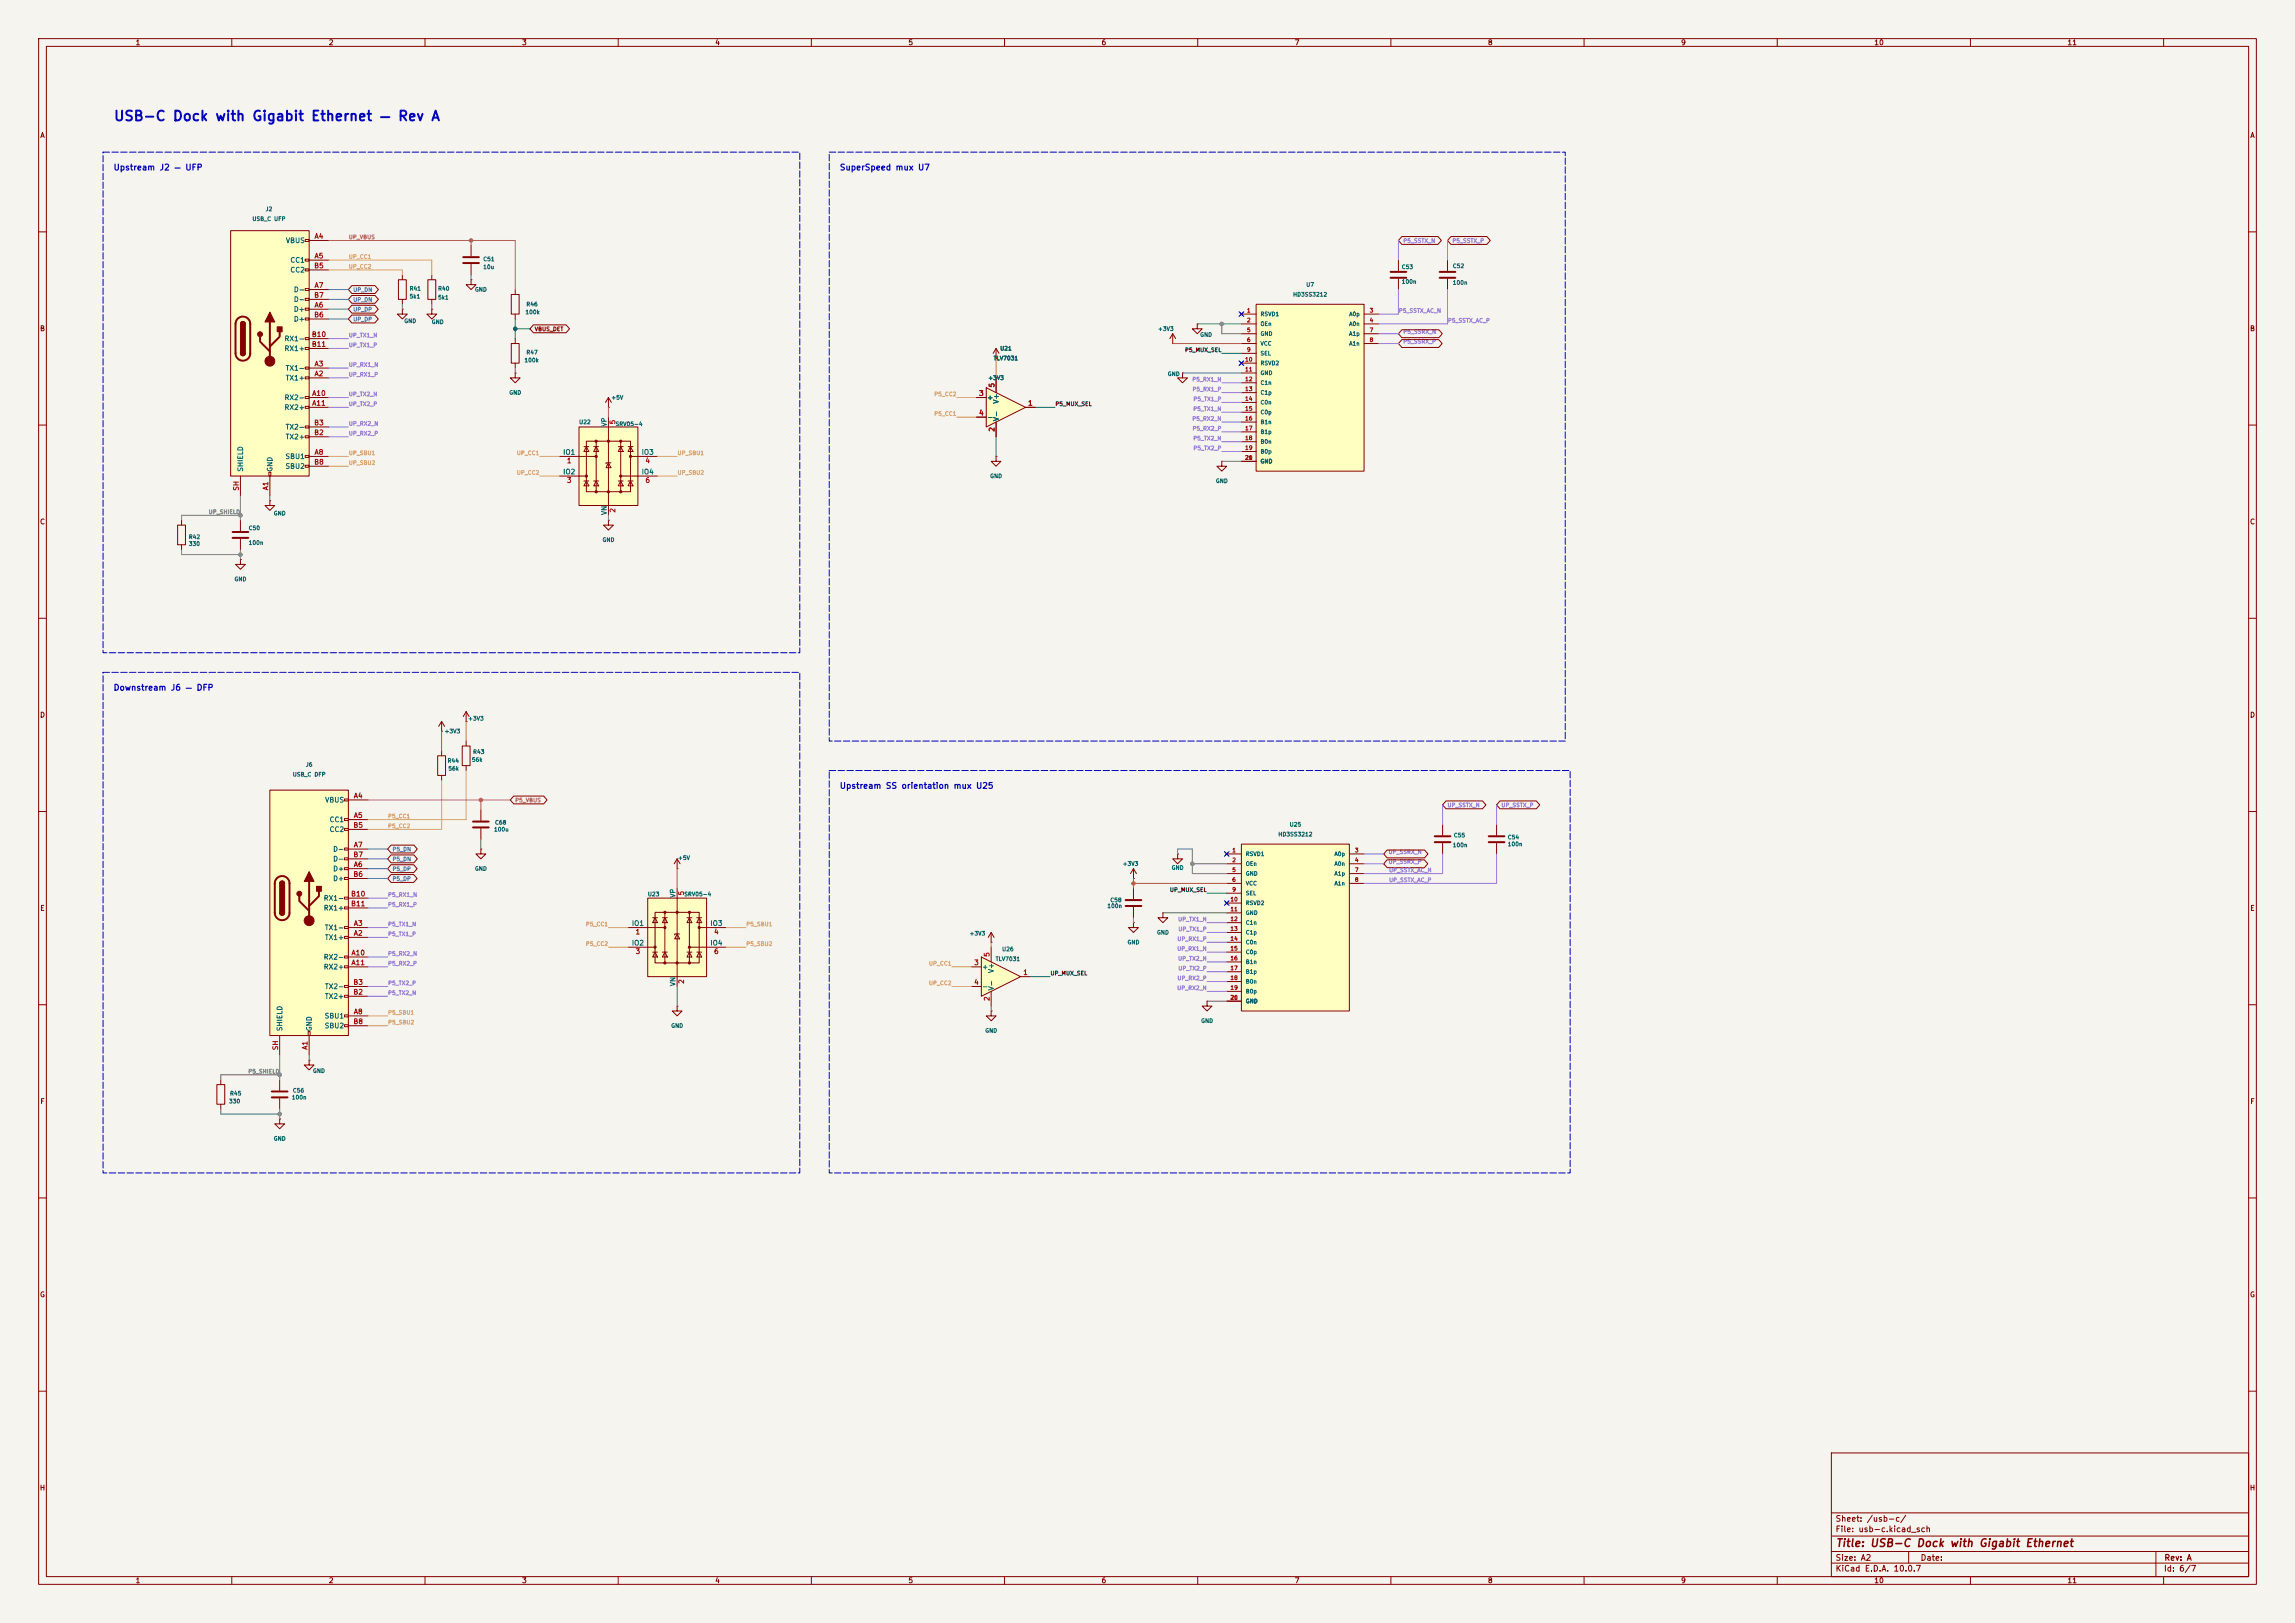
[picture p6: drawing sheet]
<svg xmlns="http://www.w3.org/2000/svg" width="594mm" height="420mm" viewBox="0 0 594 420" stroke-linecap="round" stroke-linejoin="round" font-family="sans-serif">
<defs><g id="words">
<text font-size="2.5" fill="#0000c2" x="29.3" y="31.9">USB-C Dock with Gigabit Ethernet — Rev A</text>
<text font-size="2" fill="#840000" x="475" y="400.8">Title: USB-C Dock with Gigabit Ethernet</text>
<g font-size="1.5" fill="#0000c2">
<text x="29.3" y="44.5">Upstream J2 — UFP</text>
<text x="217.2" y="44.5">SuperSpeed mux U7</text>
<text x="29.3" y="179.1">Downstream J6 — DFP</text>
<text x="217.2" y="204.5">Upstream SS orientation mux U25</text>
</g>
<g font-size="1.5" fill="#840000">
<text x="475" y="394.1">Sheet: /usb-c/</text>
<text x="475" y="396.8">File: usb-c.kicad_sch</text>
<text x="475" y="407">KiCad E.D.A. 10.0.7</text>
<text x="475" y="404.2">Size: A2</text>
<text x="497" y="404.2">Date:</text>
<text x="560" y="407">Id: 6/7</text>
<text x="560.1" y="404.2">Rev: A</text>
</g>
<g font-size="1.3" fill="#840000">
<text x="35" y="12">1</text>
<text x="85" y="12">2</text>
<text x="135" y="12">3</text>
<text x="185" y="12">4</text>
<text x="235" y="12">5</text>
<text x="285" y="12">6</text>
<text x="335" y="12">7</text>
<text x="385" y="12">8</text>
<text x="435" y="12">9</text>
<text x="485" y="12">10</text>
<text x="535" y="12">11</text>
<text x="10.3" y="36">A</text>
<text x="582.3" y="36">A</text>
<text x="10.2" y="86">B</text>
<text x="582.2" y="86">B</text>
<text x="10.2" y="136">C</text>
<text x="582.2" y="136">C</text>
<text x="10.2" y="186">D</text>
<text x="582.2" y="186">D</text>
<text x="10.3" y="236">E</text>
<text x="582.3" y="236">E</text>
<text x="10.3" y="286">F</text>
<text x="582.3" y="286">F</text>
<text x="10.2" y="336">G</text>
<text x="582.2" y="336">G</text>
<text x="10.2" y="386">H</text>
<text x="582.2" y="386">H</text>
<text x="35" y="410">1</text>
<text x="85" y="410">2</text>
<text x="135" y="410">3</text>
<text x="185" y="410">4</text>
<text x="235" y="410">5</text>
<text x="285" y="410">6</text>
<text x="335" y="410">7</text>
<text x="385" y="410">8</text>
<text x="435" y="410">9</text>
<text x="485" y="410">10</text>
<text x="535" y="410">11</text>
</g>
<g font-size="1.3" fill="#006464">
<text x="73.9" y="63.2">VBUS</text>
<text x="75" y="68.3">CC1</text>
<text x="75" y="70.8">CC2</text>
<text x="75.9" y="75.9">D-</text>
<text x="75.9" y="81">D+</text>
<text x="75.9" y="83.5">D+</text>
<text x="75.9" y="78.4">D-</text>
<text x="73.5" y="88.6">RX1-</text>
<text x="73.5" y="91.1">RX1+</text>
<text x="73.8" y="98.8">TX1+</text>
<text x="73.8" y="96.2">TX1-</text>
<text x="73.5" y="103.8">RX2-</text>
<text x="73.5" y="106.4">RX2+</text>
<text x="255.4" y="103.8">+</text>
<text x="258.8" y="104.6" transform="rotate(-90 258.8 104.6)">V+</text>
<text x="73.8" y="114">TX2+</text>
<text x="73.8" y="111.5">TX2-</text>
<text x="157.3" y="110.5" transform="rotate(-90 157.3 110.5)">VP</text>
<text x="255.4" y="108.9">-</text>
<text x="258.8" y="109.1" transform="rotate(-90 258.8 109.1)">V-</text>
<text x="73.7" y="119.1">SBU1</text>
<text x="145.6" y="118">IO1</text>
<text x="165.9" y="118">IO3</text>
<text x="63.2" y="122.2" transform="rotate(-90 63.2 122.2)">SHIELD</text>
<text x="70.8" y="122.2" transform="rotate(-90 70.8 122.2)">GND</text>
<text x="73.7" y="121.6">SBU2</text>
<text x="145.6" y="123.1">IO2</text>
<text x="165.9" y="123.1">IO4</text>
<text x="157.3" y="133.4" transform="rotate(-90 157.3 133.4)">VN</text>
<text x="84" y="208">VBUS</text>
<text x="85.2" y="213.1">CC1</text>
<text x="85.2" y="215.6">CC2</text>
<text x="86.1" y="220.7">D-</text>
<text x="86.1" y="225.8">D+</text>
<text x="86.1" y="223.2">D-</text>
<text x="83.7" y="233.4">RX1-</text>
<text x="86.1" y="228.3">D+</text>
<text x="175.1" y="232.4" transform="rotate(-90 175.1 232.4)">VP</text>
<text x="83.7" y="235.9">RX1+</text>
<text x="163.4" y="239.9">IO1</text>
<text x="183.7" y="239.9">IO3</text>
<text x="84" y="243.5">TX1+</text>
<text x="84" y="241">TX1-</text>
<text x="163.4" y="245">IO2</text>
<text x="183.7" y="245">IO4</text>
<text x="83.7" y="248.6">RX2-</text>
<text x="83.7" y="251.2">RX2+</text>
<text x="254.1" y="251.2">+</text>
<text x="257.5" y="251.9" transform="rotate(-90 257.5 251.9)">V+</text>
<text x="84" y="256.2">TX2-</text>
<text x="175.1" y="255.3" transform="rotate(-90 175.1 255.3)">VN</text>
<text x="254.1" y="256.2">-</text>
<text x="257.5" y="256.4" transform="rotate(-90 257.5 256.4)">V-</text>
<text x="83.9" y="263.9">SBU1</text>
<text x="84" y="258.8">TX2+</text>
<text x="73.4" y="267" transform="rotate(-90 73.4 267)">SHIELD</text>
<text x="81" y="267" transform="rotate(-90 81 267)">GND</text>
<text x="83.9" y="266.4">SBU2</text>
</g>
<g font-size="1.3" fill="#a90000">
<text x="81.3" y="62.1">A4</text>
<text x="81.2" y="69.7">B5</text>
<text x="81.3" y="67.2">A5</text>
<text x="81.2" y="77.3">B7</text>
<text x="81.3" y="74.8">A7</text>
<text x="81.2" y="82.4">B6</text>
<text x="81.3" y="79.9">A6</text>
<text x="80.6" y="87.5">B10</text>
<text x="80.6" y="90">B11</text>
<text x="81.3" y="95.1">A3</text>
<text x="81.3" y="97.7">A2</text>
<text x="257.7" y="100.4" transform="rotate(-90 257.7 100.4)">5</text>
<text x="80.7" y="102.7">A10</text>
<text x="80.7" y="105.3">A11</text>
<text x="253.3" y="102.7">3</text>
<text x="253.3" y="107.8">4</text>
<text x="266" y="105.3">1</text>
<text x="81.2" y="112.9">B2</text>
<text x="81.2" y="110.4">B3</text>
<text x="159.5" y="110" transform="rotate(-90 159.5 110)">5</text>
<text x="257.7" y="111.9" transform="rotate(-90 257.7 111.9)">2</text>
<text x="81.3" y="118">A8</text>
<text x="81.2" y="120.5">B8</text>
<text x="146.6" y="120.2">1</text>
<text x="146.6" y="125.3">3</text>
<text x="166.9" y="120.2">4</text>
<text x="166.9" y="125.3">6</text>
<text x="62.1" y="127.1" transform="rotate(-90 62.1 127.1)">SH</text>
<text x="69.7" y="127" transform="rotate(-90 69.7 127)">A1</text>
<text x="159.5" y="132.8" transform="rotate(-90 159.5 132.8)">2</text>
<text x="91.4" y="206.9">A4</text>
<text x="91.3" y="214.5">B5</text>
<text x="91.4" y="212">A5</text>
<text x="91.4" y="219.6">A7</text>
<text x="91.3" y="227.2">B6</text>
<text x="91.3" y="222.1">B7</text>
<text x="91.4" y="224.7">A6</text>
<text x="90.7" y="232.3">B10</text>
<text x="177.3" y="231.9" transform="rotate(-90 177.3 231.9)">5</text>
<text x="90.7" y="234.8">B11</text>
<text x="91.4" y="239.9">A3</text>
<text x="91.4" y="242.4">A2</text>
<text x="164.4" y="242.1">1</text>
<text x="184.7" y="242.1">4</text>
<text x="90.8" y="247.5">A10</text>
<text x="90.8" y="250.1">A11</text>
<text x="164.4" y="247.2">3</text>
<text x="184.7" y="247.2">6</text>
<text x="252" y="250.1">3</text>
<text x="256.4" y="247.7" transform="rotate(-90 256.4 247.7)">5</text>
<text x="91.3" y="257.7">B2</text>
<text x="91.3" y="255.1">B3</text>
<text x="177.3" y="254.7" transform="rotate(-90 177.3 254.7)">2</text>
<text x="252" y="255.1">4</text>
<text x="264.7" y="252.6">1</text>
<text x="91.4" y="262.8">A8</text>
<text x="256.4" y="259.2" transform="rotate(-90 256.4 259.2)">2</text>
<text x="91.3" y="265.3">B8</text>
<text x="72.3" y="271.9" transform="rotate(-90 72.3 271.9)">SH</text>
<text x="79.9" y="271.8" transform="rotate(-90 79.9 271.8)">A1</text>
</g>
<g font-size="1" fill="#006464">
<text x="65.2" y="57.4">USB_C UFP</text>
<text x="68.6" y="54.9">J2</text>
<text x="125" y="67.8">C51</text>
<text x="125" y="69.9">10u</text>
<text x="362.7" y="69.9">C53</text>
<text x="375.9" y="69.6">C52</text>
<text x="105.9" y="75.4">R41</text>
<text x="105.9" y="77.5">5k1</text>
<text x="113.3" y="75.4">R40</text>
<text x="113.3" y="77.7">5k1</text>
<text x="122.8" y="75.7">GND</text>
<text x="334.6" y="77">HD3SS3212</text>
<text x="338" y="74.4">U7</text>
<text x="362.7" y="73.7">100n</text>
<text x="375.9" y="73.9">100n</text>
<text x="104.5" y="83.8">GND</text>
<text x="135.9" y="81.5">100k</text>
<text x="136.1" y="79.5">R46</text>
<text x="326.1" y="82">RSVD1</text>
<text x="349.1" y="82">A0p</text>
<text x="111.6" y="84.1">GND</text>
<text x="299.6" y="85.9">+3V3</text>
<text x="310.5" y="87.4">GND</text>
<text x="326.1" y="84.6">OEn</text>
<text x="326.1" y="87.1">GND</text>
<text x="326.1" y="89.7">VCC</text>
<text x="349.1" y="84.6">A0n</text>
<text x="349.1" y="87.1">A1p</text>
<text x="349.1" y="89.7">A1n</text>
<text x="135.6" y="94">100k</text>
<text x="136.1" y="92">R47</text>
<text x="257.1" y="93.5">TLV7031</text>
<text x="258.7" y="90.9">U21</text>
<text x="326.1" y="92.2">SEL</text>
<text x="326.1" y="94.7">RSVD2</text>
<text x="255.7" y="98.6">+3V3</text>
<text x="302.1" y="97.5">GND</text>
<text x="326.1" y="97.3">GND</text>
<text x="326.1" y="99.8">C1n</text>
<text x="131.7" y="102.4">GND</text>
<text x="158.1" y="103.6">+5V</text>
<text x="326.1" y="102.4">C1p</text>
<text x="326.1" y="104.9">C0n</text>
<text x="326.1" y="107.4">C0p</text>
<text x="149.8" y="110">U22</text>
<text x="159.2" y="110.5">SRV05-4</text>
<text x="326.1" y="110">B1n</text>
<text x="326.1" y="112.5">B1p</text>
<text x="326.1" y="115.1">B0n</text>
<text x="326.1" y="117.6">B0p</text>
<text x="256.2" y="124">GND</text>
<text x="314.6" y="125.2">GND</text>
<text x="326.1" y="120.1">GND</text>
<text x="64.2" y="137.4">C50</text>
<text x="70.7" y="133.6">GND</text>
<text x="48.8" y="139.7">R42</text>
<text x="48.8" y="141.5">330</text>
<text x="64.2" y="141.2">100n</text>
<text x="155.8" y="140.5">GND</text>
<text x="60.6" y="150.6">GND</text>
<text x="115" y="190">+3V3</text>
<text x="121.1" y="186.7">+3V3</text>
<text x="115.7" y="197.6">R44</text>
<text x="122" y="197.4">56k</text>
<text x="122.3" y="195.3">R43</text>
<text x="75.7" y="201.2">USB_C DFP</text>
<text x="79" y="198.6">J6</text>
<text x="115.9" y="199.7">56k</text>
<text x="127.7" y="215.4">100u</text>
<text x="128" y="213.6">C68</text>
<text x="333.7" y="214.1">U25</text>
<text x="322.3" y="221.7">RSVD1</text>
<text x="330.8" y="216.7">HD3SS3212</text>
<text x="345.3" y="221.7">A0p</text>
<text x="375.9" y="219.5">100n</text>
<text x="376.2" y="216.9">C55</text>
<text x="390.1" y="217.4">C54</text>
<text x="390.1" y="219.2">100n</text>
<text x="122.8" y="225.6">GND</text>
<text x="175.4" y="222.8">+5V</text>
<text x="290.5" y="224.3">+3V3</text>
<text x="303.2" y="225.3">GND</text>
<text x="322.3" y="224.3">OEn</text>
<text x="322.3" y="226.8">GND</text>
<text x="345.3" y="224.3">A0n</text>
<text x="345.3" y="226.8">A1p</text>
<text x="167.6" y="232.2">U23</text>
<text x="177" y="232.2">SRV05-4</text>
<text x="287.3" y="233.7">C58</text>
<text x="322.3" y="229.4">VCC</text>
<text x="322.3" y="231.9">SEL</text>
<text x="345.3" y="229.4">A1n</text>
<text x="286.5" y="235.2">100n</text>
<text x="322.3" y="234.4">RSVD2</text>
<text x="322.3" y="237">GND</text>
<text x="322.3" y="239.5">C1n</text>
<text x="250.9" y="242.3">+3V3</text>
<text x="291.7" y="244.6">GND</text>
<text x="299.3" y="242.1">GND</text>
<text x="322.3" y="242.1">C1p</text>
<text x="322.3" y="244.6">C0n</text>
<text x="257.6" y="248.9">TLV7031</text>
<text x="259.3" y="246.4">U26</text>
<text x="322.3" y="247.1">C0p</text>
<text x="322.3" y="249.7">B1n</text>
<text x="322.3" y="252.2">B1p</text>
<text x="322.3" y="254.8">B0n</text>
<text x="322.3" y="257.3">B0p</text>
<text x="322.3" y="259.8">GND</text>
<text x="173.6" y="266.2">GND</text>
<text x="254.9" y="267.5">GND</text>
<text x="310.8" y="264.9">GND</text>
<text x="80.9" y="277.9">GND</text>
<text x="59.2" y="285.8">330</text>
<text x="59.4" y="283.7">R45</text>
<text x="75.4" y="284.7">100n</text>
<text x="75.7" y="283">C56</text>
<text x="70.7" y="295.4">GND</text>
</g>
<g font-size="1" fill="#cd5c5c">
<text x="90.2" y="62.1">UP_VBUS</text>
<text x="133.2" y="207.9">P5_VBUS</text>
</g>
<g font-size="1" fill="#9370db">
<text x="363.1" y="63.1">P5_SSTX_N</text>
<text x="375.8" y="63.1">P5_SSTX_P</text>
<text x="361.9" y="81.2">P5_SSTX_AC_N</text>
<text x="374.6" y="83.7">P5_SSTX_AC_P</text>
<text x="90.2" y="87.5">UP_TX1_N</text>
<text x="363.1" y="89.1">P5_SSRX_P</text>
<text x="363.1" y="86.6">P5_SSRX_N</text>
<text x="90.2" y="90.1">UP_TX1_P</text>
<text x="90.2" y="95.1">UP_RX1_N</text>
<text x="90.2" y="97.7">UP_RX1_P</text>
<text x="308.5" y="99">P5_RX1_N</text>
<text x="308.5" y="101.5">P5_RX1_P</text>
<text x="90.2" y="105.3">UP_TX2_P</text>
<text x="90.2" y="102.8">UP_TX2_N</text>
<text x="308.7" y="106.6">P5_TX1_N</text>
<text x="308.8" y="104">P5_TX1_P</text>
<text x="90.2" y="110.4">UP_RX2_N</text>
<text x="90.2" y="112.9">UP_RX2_P</text>
<text x="308.5" y="109.1">P5_RX2_N</text>
<text x="308.5" y="111.7">P5_RX2_P</text>
<text x="308.7" y="114.2">P5_TX2_N</text>
<text x="308.8" y="116.7">P5_TX2_P</text>
<text x="374.5" y="209.1">UP_SSTX_N</text>
<text x="388.5" y="209.1">UP_SSTX_P</text>
<text x="359.3" y="221.2">UP_SSRX_N</text>
<text x="359.3" y="223.8">UP_SSRX_P</text>
<text x="359.4" y="226">UP_SSTX_AC_N</text>
<text x="100.3" y="232.3">P5_RX1_N</text>
<text x="359.4" y="228.5">UP_SSTX_AC_P</text>
<text x="100.3" y="234.8">P5_RX1_P</text>
<text x="100.3" y="239.9">P5_TX1_N</text>
<text x="304.8" y="238.7">UP_TX1_N</text>
<text x="100.3" y="242.5">P5_TX1_P</text>
<text x="304.6" y="243.7">UP_RX1_P</text>
<text x="304.9" y="241.2">UP_TX1_P</text>
<text x="100.3" y="250.1">P5_RX2_P</text>
<text x="100.3" y="247.5">P5_RX2_N</text>
<text x="304.6" y="246.3">UP_RX1_N</text>
<text x="304.8" y="248.8">UP_TX2_N</text>
<text x="304.9" y="251.4">UP_TX2_P</text>
<text x="100.3" y="255.2">P5_TX2_P</text>
<text x="100.3" y="257.7">P5_TX2_N</text>
<text x="304.6" y="256.4">UP_RX2_N</text>
<text x="304.6" y="253.9">UP_RX2_P</text>
</g>
<g font-size="1" fill="#dca05a">
<text x="90.2" y="69.7">UP_CC2</text>
<text x="90.2" y="67.2">UP_CC1</text>
<text x="241.7" y="102.8">P5_CC2</text>
<text x="241.7" y="107.8">P5_CC1</text>
<text x="90.2" y="118">UP_SBU1</text>
<text x="133.6" y="118">UP_CC1</text>
<text x="175.3" y="118">UP_SBU1</text>
<text x="90.2" y="120.5">UP_SBU2</text>
<text x="133.6" y="123.1">UP_CC2</text>
<text x="175.3" y="123.1">UP_SBU2</text>
<text x="100.3" y="214.5">P5_CC2</text>
<text x="100.3" y="212">P5_CC1</text>
<text x="151.5" y="239.9">P5_CC1</text>
<text x="193" y="239.9">P5_SBU1</text>
<text x="151.5" y="245">P5_CC2</text>
<text x="193" y="245">P5_SBU2</text>
<text x="240.3" y="250.1">UP_CC1</text>
<text x="240.3" y="255.2">UP_CC2</text>
<text x="100.3" y="262.8">P5_SBU1</text>
<text x="100.3" y="265.3">P5_SBU2</text>
</g>
<g font-size="1" fill="#4682b4">
<text x="91.3" y="75.8">UP_DN</text>
<text x="91.3" y="83.4">UP_DP</text>
<text x="91.3" y="80.9">UP_DP</text>
<text x="91.3" y="78.3">UP_DN</text>
<text x="101.5" y="220.6">P5_DN</text>
<text x="101.5" y="223.1">P5_DN</text>
<text x="101.5" y="225.6">P5_DP</text>
<text x="101.5" y="228.2">P5_DP</text>
</g>
<g font-size="1" fill="#a90000">
<text x="322.6" y="81.1">1</text>
<text x="322.6" y="83.6">2</text>
<text x="354.4" y="81.1">3</text>
<text x="354.4" y="83.6">4</text>
<text x="322.6" y="86.2">5</text>
<text x="322.6" y="88.7">6</text>
<text x="354.4" y="86.2">7</text>
<text x="354.4" y="88.7">8</text>
<text x="322.1" y="93.8">10</text>
<text x="322.6" y="91.3">9</text>
<text x="322.1" y="96.3">11</text>
<text x="322.1" y="98.9">12</text>
<text x="322.1" y="101.4">13</text>
<text x="322.1" y="104">14</text>
<text x="322.1" y="106.5">15</text>
<text x="322.1" y="109">16</text>
<text x="322.1" y="111.6">17</text>
<text x="322.1" y="114.1">18</text>
<text x="322.1" y="116.7">19</text>
<text x="322.1" y="119.2">20</text>
<text x="323.1" y="119.2">1</text>
<text x="318.8" y="220.8">1</text>
<text x="350.6" y="220.8">3</text>
<text x="318.8" y="223.3">2</text>
<text x="318.8" y="225.9">5</text>
<text x="350.6" y="223.3">4</text>
<text x="350.6" y="225.9">7</text>
<text x="318.3" y="233.5">10</text>
<text x="318.8" y="228.4">6</text>
<text x="318.8" y="231">9</text>
<text x="350.6" y="228.4">8</text>
<text x="318.3" y="236">11</text>
<text x="318.3" y="238.6">12</text>
<text x="318.3" y="241.1">13</text>
<text x="318.3" y="243.7">14</text>
<text x="318.3" y="246.2">15</text>
<text x="318.3" y="248.7">16</text>
<text x="318.3" y="251.3">17</text>
<text x="318.3" y="253.8">18</text>
<text x="318.3" y="256.4">19</text>
<text x="318.3" y="258.9">20</text>
<text x="319.3" y="258.9">1</text>
</g>
<text font-size="1" fill="#840000" x="138.3" y="85.9">VBUS_DET</text>
<g font-size="1" fill="#0f0f0f">
<text x="306.6" y="91.3">P5_MUX_SEL</text>
<text x="273" y="105.3">P5_MUX_SEL</text>
<text x="302.7" y="231">UP_MUX_SEL</text>
<text x="271.8" y="252.6">UP_MUX_SEL</text>
</g>
<g font-size="1" fill="#696969">
<text x="53.9" y="133.2">UP_SHIELD</text>
<text x="64.2" y="278">P5_SHIELD</text>
</g>
</g></defs>
<path d="M0 0h594v420h-594z" fill="#f5f4ef" stroke="#f5f4ef" stroke-width=".26"/>
<g fill="none" stroke="#840000" stroke-width=".26">
<path d="M10 10h574v400h-574zM12 12h570v396h-570zM60 10v2M110 10v2M160 10v2M210 10v2M260 10v2M310 10v2M360 10v2M410 10v2M460 10v2M510 10v2"/>
<path d="M560 10v2M10 60h2M121.9 72.4v1.3h1.3l-1.3 1.2-1.3-1.2h1.3M121.9 72.4h.1M121.9 63.5v2.8M121.9 68.3v2.8M132.3 76.2h2.1v5.1h-2.1zM133.3 74.9v1.3M582 60h2M132.3 88.9h2.1v5.1h-2.1zM133.3 81.3v1.3M133.3 87.6v1.3"/>
<path d="M133.3 94v1.3M10 110h2M582 110h2M10 160h2M582 160h2M119.6 193h2.1v5.1h-2.1zM120.6 191.8v1.2M120.6 198.1v1.3M10 210h2M124.5 219.7v1.3h1.2l-1.2 1.3-1.3-1.3h1.3M124.5 219.7h.1M124.5 209.6v2.7"/>
<path d="M124.5 214.4v2.8M373.4 213.4v2.8M373.4 218.2v2.8M387.3 213.4v2.8M387.3 218.2v2.8M582 210h2M301 236.2v1.3h1.3l-1.3 1.3-1.3-1.3h1.3M301 236.2h.1M304.8 221v1.3h1.3l-1.3 1.2-1.3-1.2h1.3M304.8 221h.1M10 260h2M582 260h2"/>
<path d="M10 310h2M582 310h2M10 360h2M474 376h108v32h-108zM582 360h2M474 397.5h108M474 391.5h108M60 408v2M110 408v2M160 408v2M210 408v2M260 408v2"/>
<path d="M310 408v2M360 408v2M410 408v2M460 408v2M474 404.5h108M474 401.5h108M494 401.5v3M510 408v2M558 401.5v6.5M560 408v2"/>
</g>
<path d="M119.9 66.5h4.1M119.9 68.1h4.1M122.4 212.6h4.1M122.4 214.1h4.1M371.3 216.4h4.1M371.3 217.9h4.1M385.3 216.4h4.1M385.3 217.9h4.1" fill="none" stroke="#840000" stroke-width=".51"/>
<path d="M167.6 232.4h15.3v20.3h-15.3z" fill="#ffffc2"/>
<g fill="none" stroke="#840000" stroke-width=".26">
<path d="M103.1 72.4h2.1v5.1h-2.1zM104.1 71.1v1.3M104.1 77.5v1.2M104.1 80v1.3h1.3l-1.3 1.3-1.2-1.3h1.2M104.1 80h.1M111.8 80v1.3h1.2l-1.2 1.3-1.3-1.3h1.3M111.8 80h.1M133.3 96.5v1.3h1.3l-1.3 1.3-1.2-1.3h1.2M133.3 96.5h.1M157.5 105.4h.1M157.5 102.9l-.8 1.2M157.5 102.9l.7 1.2"/>
<path d="M157.5 102.9v2.5M167.6 232.4h15.3v20.3h-15.3zM168.9 237.5h1.3M169.5 236.1h11.5v13.1h-11.5zM169.5 237.5l.7 1.3h-1.3zM171.4 237.5h1.3M172.1 237.5l.6 1.3h-1.3zM172.1 236.1v13.1M175.3 229.9v25.4M177.8 237.5h1.3M178.4 237.5l.7 1.3h-1.3zM178.4 236.1v13.1"/>
<path d="M180.3 237.5h1.3M181 237.5l.6 1.3h-1.3zM162.6 240h9.5M162.6 245.1h6.9M168.9 246.4h1.3M169.5 246.4l.7 1.3h-1.3zM171.4 246.4h1.3M172.1 246.4l.6 1.3h-1.3zM175.3 241.7l.6 1.3h-1.3zM175.9 241.7h-1.3v.2M177.8 246.4h1.3M178.4 246.4l.7 1.3h-1.3z"/>
<path d="M178.4 245.1h9.6M180.3 246.4h1.3M181 246.4l.6 1.3h-1.3zM181 240h7"/>
</g>
<g fill="#840000" stroke="#840000" stroke-width=".26">
<circle cx="169.5" cy="245.1" r=".28"/>
<circle cx="172.1" cy="236.1" r=".28"/>
<circle cx="172.1" cy="240" r=".28"/>
<circle cx="172.1" cy="249.2" r=".28"/>
<circle cx="175.3" cy="236.1" r=".28"/>
<circle cx="175.3" cy="249.2" r=".28"/>
<circle cx="178.4" cy="236.1" r=".28"/>
<circle cx="178.4" cy="245.1" r=".28"/>
<circle cx="178.4" cy="249.2" r=".28"/>
<circle cx="181" cy="240" r=".28"/>
</g>
<path d="M321.3 218.4h27.9v43.2h-27.9z" fill="#ffffc2"/>
<g fill="none" stroke="#840000" stroke-width=".26">
<path d="M361.9 67.3v2.8M361.9 72.1v2.8M374.6 67.3v2.8M374.6 72.1v2.8M316.2 119.4v1.3h1.3l-1.3 1.2-1.2-1.2h1.2M316.2 119.4h.1M321.3 218.4h27.9v43.2h-27.9zM293.4 227.3h.1M293.4 224.8l-.8 1.3M293.4 224.8l.7 1.3M293.4 224.8v2.5M317.1 220.6l.8 .8"/>
<path d="M317.1 233.3l.8 .8M317.5 221h3.8M317.5 223.5h3.8M317.5 226.1h3.8M317.5 228.6h3.8M317.5 231.1h3.8M317.5 233.7h3.8M317.5 236.2h3.8M317.5 238.8h3.8M317.9 220.6l-.8 .8M317.9 233.3l-.8 .8M349.2 221h3.9"/>
<path d="M349.2 223.5h3.9M349.2 226.1h3.9M349.2 228.6h3.9M312.4 259.1v1.3h1.3l-1.3 1.2-1.3-1.2h1.3M312.4 259.1h.1M317.5 241.3h3.8M317.5 243.8h3.8M317.5 246.4h3.8M317.5 248.9h3.8M317.5 251.5h3.8M317.5 254h3.8M317.5 256.5h3.8"/>
<path d="M317.5 259.1h3.8M72.4 279.4v2.8M256.5 261.6v1.3h1.3l-1.3 1.3-1.2-1.3h1.2M256.5 261.6h.1M72.4 284.2v2.8"/>
</g>
<path d="M359.9 70.4h4.1M359.9 71.9h4.1M372.6 70.4h4.1M372.6 71.9h4.1M70.4 282.4h4M70.4 284h4" fill="none" stroke="#840000" stroke-width=".51"/>
<path d="M325.1 78.7h28v43.2h-28z" fill="#ffffc2"/>
<g fill="none" stroke="#840000" stroke-width=".26">
<path d="M325.1 78.7h28v43.2h-28zM303.5 88.9h.1M303.5 86.4l-.7 1.2M303.5 86.4l.8 1.2M303.5 86.4v2.5M309.9 83.8v1.3h1.2l-1.2 1.3-1.3-1.3h1.3M309.9 83.8h.1M320.9 80.9l.8 .8M320.9 93.6l.8 .8M321.3 81.3h3.8M321.3 83.8h3.8M321.3 86.4h3.8"/>
<path d="M321.3 88.9h3.8M321.3 91.4h3.8M321.3 94h3.8M321.3 96.5h3.8M321.3 99.1h3.8M321.7 80.9l-.8 .8M321.7 93.6l-.8 .8M353.1 81.3h3.8M353.1 83.8h3.8M353.1 86.4h3.8M353.1 88.9h3.8M321.3 101.6h3.8"/>
<path d="M321.3 104.1h3.8M321.3 106.7h3.8M321.3 109.2h3.8M321.3 111.8h3.8M321.3 114.3h3.8M321.3 116.8h3.8M321.3 119.4h3.8"/>
</g>
<path d="M255.3 100.3l10.1 5.1-10.1 5.1z" fill="#ffffc2"/>
<g fill="none" stroke="#840000" stroke-width=".26">
<path d="M110.7 72.4h2.1v5.1h-2.1zM111.8 71.1v1.3M111.8 77.5v1.2M257.8 92.7h.1M257.8 90.2v2.5M257.8 97.8v3.8M257.8 90.2l-.8 1.2M257.8 90.2l.8 1.2M306.1 96.5v1.3h1.2l-1.2 1.3-1.3-1.3h1.3M306.1 96.5h.1M252.7 102.9h2.6M252.7 108h2.6"/>
<path d="M255.3 100.3l10.1 5.1-10.1 5.1zM257.8 118.1v1.3h1.3l-1.3 1.3-1.3-1.3h1.3M257.8 118.1h.1M257.8 109.2v3.8M265.4 105.4h2.6M57.1 279.4v1.3M80 274.3v1.3h1.3l-1.3 1.3-1.3-1.3h1.3M80 274.3h.1M56.1 280.7h2.1v5.1h-2.1zM57.1 285.8v1.2M72.4 289.6v1.2h1.3l-1.3 1.3-1.3-1.3h1.3M72.4 289.6h.1"/>
</g>
<path d="M69.8 204.5h20.4v63.5h-20.4z" fill="#ffffc2"/>
<g fill="none" stroke="#840000" stroke-width=".26">
<path d="M113.3 195.6h2v5.1h-2zM114.3 189.2h.1M114.3 186.7v2.5M114.3 194.3v1.3M114.3 186.7l-.8 1.3M114.3 186.7l.8 1.3M120.6 186.7h.1M120.6 184.2l-.7 1.2M120.6 184.2l.8 1.2M120.6 184.2v2.5M69.8 204.5h20.4v63.5h-20.4zM89.2 206.8h1v.5h-1z"/>
<path d="M89.2 211.8h1v.5h-1zM89.2 214.4h1v.5h-1zM89.2 219.5h1v.5h-1zM90.2 207h5M90.2 212.1h5M90.2 219.7h5M90.2 214.6h5M114.3 200.7v1.2M72.4 228.6l.2-.4 .4-.2 .5 .2 .2 .4M72.4 236.2l.2 .5 .4 .2 .5-.2 .2-.5M89.2 222h1v.5h-1zM89.2 224.5h1v.5h-1z"/>
<path d="M89.2 227.1h1v.5h-1zM89.2 232.2h1v.5h-1zM89.2 234.7h1v.5h-1zM89.2 239.8h1v.5h-1zM90.2 224.8h5M90.2 227.3h5M90.2 222.3h5M90.2 232.4h5M90.2 235h5M175.3 224.8h.1M175.3 222.3l-.8 1.2M175.3 222.3l.7 1.2"/>
<path d="M175.3 222.3v2.5M89.2 242.3h1v.5h-1zM89.2 247.4h1v.5h-1zM89.2 249.9h1v.5h-1zM89.2 255h1v.5h-1zM89.2 257.6h1v.5h-1zM90.2 242.6h5M90.2 240h5M90.2 247.7h5M90.2 250.2h5M90.2 257.8h5M90.2 255.3h5"/>
<path d="M72.4 268v5.1M79.8 267h.5v1h-.5zM80 268v5.1M89.2 262.6h1v.5h-1zM89.2 265.2h1v.5h-1zM90.2 262.9h5M90.2 265.4h5M175.3 260.4v1.2h1.2l-1.2 1.3-1.3-1.3h1.3M175.3 260.4h.1"/>
</g>
<path d="M71.7 227.3a1.9 1.9 0 0 1 2-.5 1.9 1.9 0 0 1 1.2 1.8v7.6a1.91 1.91 0 0 1-1.9 1.9 1.91 1.91 0 0 1-1.9-1.9v-7.7zM77.5 231.9v1.3l2.5 2.5M80 228.1v10.2M82.5 230.6v1.3l-2.5 2.5" fill="none" stroke="#840000" stroke-width=".51"/>
<g fill="#840000" stroke="#840000" stroke-width=".26">
<path d="M72.4 228.6h1.3v7.6h-1.3z"/>
<path d="M72.6 228.2l.6-.2 .5 .6h-1.3z"/>
<path d="M72.4 236.2h1.3l-.2 .5-.5 .2-.4-.2z"/>
<path d="M80 225.6l1.3 2.5h-2.6z"/>
<path d="M81.9 229.4h1.3v1.2h-1.3z"/>
<circle cx="77.5" cy="231.3" r=".63"/>
<circle cx="80" cy="238.3" r="1.27"/>
</g>
<path d="M254 247.7l10.2 5-10.2 5.1z" fill="#ffffc2"/>
<path d="M46 135.9h2v5.1h-2zM47 134.6v1.3M47 141v1.2M251.5 250.2h2.5M251.5 255.3h2.5M254 247.7l10.2 5-10.2 5.1zM256.5 245.1v3.8M256.5 256.5v3.9M264.2 252.7h2.5" fill="none" stroke="#840000" stroke-width=".26"/>
<path d="M59.7 59.7h20.3v63.5h-20.3z" fill="#ffffc2"/>
<g fill="none" stroke="#840000" stroke-width=".26">
<path d="M59.7 59.7h20.3v63.5h-20.3zM79 62h1v.5h-1zM79 67.1h1v.5h-1zM79 69.6h1v.5h-1zM79 74.7h1v.5h-1zM79 77.2h1v.5h-1zM79 79.8h1v.5h-1zM80 62.2h5.1M80 67.3h5.1M80 74.9h5.1M80 69.9h5.1M80 77.5h5.1"/>
<path d="M62.2 83.8l.2-.4 .5-.2 .4 .2 .2 .4M62.2 91.4l.2 .5 .5 .2 .4-.2 .2-.5M79 82.3h1v.5h-1zM79 87.4h1v.5h-1zM79 89.9h1v.5h-1zM79 95h1v.5h-1zM79 97.5h1v.5h-1zM80 97.8h5.1M80 95.3h5.1M80 80h5.1M80 82.6h5.1M80 87.6h5.1"/>
<path d="M80 90.2h5.1M79 102.6h1v.5h-1zM79 105.2h1v.5h-1zM79 110.2h1v.5h-1zM79 112.8h1v.5h-1zM79 117.9h1v.5h-1zM80 118.1h5.1M80 102.9h5.1M80 105.4h5.1M80 113h5.1M80 110.5h5.1M62.2 123.2v5.1"/>
<path d="M62.2 134.6v2.8M62.2 139.4v2.8M69.6 122.2h.5v1h-.5zM69.8 129.5v1.3h1.3l-1.3 1.3-1.2-1.3h1.2M69.8 129.5h.1M69.8 123.2v5.1M79 120.4h1v.5h-1zM80 120.7h5.1M157.5 134.6v1.3h1.2l-1.2 1.3-1.3-1.3h1.3M157.5 134.6h.1M62.2 144.8v1.3h1.3l-1.3 1.2-1.2-1.2h1.2M62.2 144.8h.1"/>
<path d="M293.4 238.8v1.2h1.2l-1.2 1.3-1.3-1.3h1.3M293.4 238.8h.1M293.4 229.9v2.8M293.4 234.7v2.8M256.5 243.8h.1M256.5 241.3l-.7 1.3M256.5 241.3l.8 1.3M256.5 241.3v2.5"/>
</g>
<path d="M61.5 82.5a1.9 1.9 0 0 1 2.1-.4 1.9 1.9 0 0 1 1.2 1.7v7.6a1.91 1.91 0 0 1-1.9 1.9 1.91 1.91 0 0 1-1.9-1.9v-7.7zM67.3 87.1v1.3l2.5 2.5M69.8 83.3v10.2M72.4 85.9v1.2l-2.6 2.6M60.2 137.7h4.1M60.2 139.2h4.1M291.3 232.9h4.1M291.3 234.4h4.1" fill="none" stroke="#840000" stroke-width=".51"/>
<g fill="#840000" stroke="#840000" stroke-width=".26">
<path d="M62.2 83.8h1.3v7.6h-1.3z"/>
<path d="M62.4 83.4l.7-.2 .4 .6h-1.3z"/>
<path d="M62.2 91.4h1.3l-.2 .5-.4 .2-.5-.2z"/>
<path d="M69.8 80.8l1.3 2.5h-2.5z"/>
<path d="M71.8 84.6h1.2v1.3h-1.2z"/>
<circle cx="67.3" cy="86.5" r=".63"/>
<circle cx="69.9" cy="93.5" r="1.27"/>
</g>
<path d="M149.9 110.5h15.2v20.3h-15.2z" fill="#ffffc2"/>
<g fill="none" stroke="#840000" stroke-width=".26">
<path d="M91.1 73.9h6l.8 1-.8 1h-6l-.9-1zM91.1 79h5.9l.9 1-.9 1h-5.9l-.9-1zM91.1 76.5h6l.8 1-.8 1h-6l-.9-1zM362.8 61.2h9.4l.9 1-.9 1h-9.4l-.9-1zM375.5 61.2h9.3l.9 1-.9 1h-9.3l-.9-1zM91.1 81.5h5.9l.9 1.1-.9 1h-5.9l-.9-1zM138 84.1h8.5l.9 1-.9 1h-8.5l-.8-1zM257.8 92.7h.1M257.8 97.8v3.8M362.8 87.9h9.6l.9 1-.9 1h-9.6l-.9-1zM362.8 85.3h9.6l.9 1.1-.9 1h-9.6l-.9-1zM144.8 118.1h9.5"/>
<path d="M149.9 110.5h15.2v20.3h-15.2zM151.1 115.6h1.3M151.8 114.2h11.4v13.1h-11.4zM151.8 115.6l.6 1.2h-1.3zM153.7 115.6h1.2M154.3 115.6l.6 1.2h-1.2zM154.3 114.2v13.1M157.5 119.8l.6 1.2h-1.3zM157.5 108v25.4M158.1 119.8h-1.3v.2M160 115.6h1.3M160.7 115.6l.6 1.2h-1.3z"/>
<path d="M160.7 114.2v13.1M162.6 115.6h1.2M163.2 115.6l.6 1.2h-1.2zM163.2 118.1h7M252.7 102.9h2.6M252.7 108h2.6M257.8 109.2v3.8M265.4 105.4h2.6M144.8 123.2h7M151.1 124.5h1.3M151.8 124.5l.6 1.2h-1.3zM153.7 124.5h1.2"/>
<path d="M154.3 124.5l.6 1.2h-1.2zM160 124.5h1.3M160.7 124.5l.6 1.2h-1.3zM160.7 123.2h9.5M162.6 124.5h1.2M163.2 124.5l.6 1.2h-1.2zM101.2 218.7h5.9l.9 1-.9 1h-5.9l-.9-1zM133 206h7.7l.9 1-.9 1h-7.7l-.9-1zM359 220h9.7l.9 1-.9 1h-9.7l-.9-1zM374.3 207.3h9.4l.9 1-.9 1h-9.4l-.9-1zM388.2 207.3h9.4l.9 1-.9 1h-9.4l-.9-1zM101.2 221.2h5.9l.9 1.1-.9 1h-5.9l-.9-1z"/>
<path d="M101.2 223.8h5.9l.9 1-.9 1h-5.9l-.9-1zM101.2 226.3h5.9l.9 1-.9 1h-5.9l-.9-1zM359 222.5h9.7l.8 1-.8 1h-9.7l-.9-1z"/>
</g>
<g fill="#840000" stroke="#840000" stroke-width=".26">
<circle cx="151.8" cy="123.2" r=".28"/>
<circle cx="154.3" cy="114.2" r=".28"/>
<circle cx="154.3" cy="118.1" r=".28"/>
<circle cx="154.3" cy="127.3" r=".28"/>
<circle cx="157.5" cy="114.2" r=".28"/>
<circle cx="157.5" cy="127.3" r=".28"/>
<circle cx="160.7" cy="114.2" r=".28"/>
<circle cx="160.7" cy="123.2" r=".28"/>
<circle cx="160.7" cy="127.3" r=".28"/>
<circle cx="163.2" cy="118.1" r=".28"/>
</g>
<g fill="none" stroke="#696969" stroke-width=".26">
<path d="M104.1 78.7v1.3M111.8 78.7v1.3M121.9 71.1v1.3M133.3 95.3v1.2M306.1 96.5h15.2M309.9 83.8h11.4M316.2 83.8v2.6h5.1M257.8 113v5.1M316.2 119.4h5.1M62.2 128.3v6.3M62.2 133.4h-15.2v1.2M69.8 128.3v1.2"/>
<path d="M157.5 133.4v1.2M47 142.2v1.3h15.2M62.2 142.2v2.6M124.5 217.2v2.5M293.4 237.5v1.3M301 236.2h16.5M304.8 221v-1.3h3.8v6.4h8.9M308.6 223.5h8.9M175.3 255.3v5.1M312.4 259.1h5.1M72.4 273.1v6.3M72.4 278.1h-15.3v1.3"/>
<path d="M80 273.1v1.2M256.5 260.4v1.2M57.1 287v1.3h15.3M72.4 287v2.6"/>
</g>
<g fill="none" stroke="#9370db" stroke-width=".26">
<path d="M361.9 62.2v5.1M361.9 74.9v6.4h-5M374.6 62.2v5.1M374.6 74.9v8.9h-17.7M85.1 95.3h5.1M85.1 87.6h5.1M85.1 90.2h5.1M85.1 97.8h5.1M316.2 99.1h5.1M356.9 88.9h5M356.9 86.4h5M85.1 110.5h5.1"/>
<path d="M85.1 105.4h5.1M85.1 113h5.1M85.1 102.9h5.1M316.2 101.6h5.1M316.2 114.3h5.1M316.2 109.2h5.1M316.2 106.7h5.1M316.2 104.1h5.1M316.2 111.8h5.1M316.2 116.8h5.1M373.4 208.3v5.1M387.3 208.3v5.1"/>
<path d="M95.2 232.4h5.1M95.2 235h5.1M312.4 238.8h5.1M353.1 223.5h5M353.1 221h5M373.4 221v5.1h-20.3M387.3 221v7.6h-34.2M95.2 240h5.1M95.2 255.3h5.1M95.2 257.8h5.1M95.2 242.6h5.1M95.2 250.2h5.1"/>
<path d="M95.2 247.7h5.1M312.4 256.5h5.1M312.4 246.4h5.1M312.4 243.8h5.1M312.4 241.3h5.1M312.4 251.5h5.1M312.4 248.9h5.1M312.4 254h5.1"/>
</g>
<path d="M133.3 82.6v5M133.3 85.1h3.9M316.2 91.4h5.1M268 105.4h5M312.4 231.1h5.1M266.7 252.7h5.1" fill="none" stroke="#009600" stroke-width=".26"/>
<path d="M257.8 92.7v5.1M303.5 88.9h17.8M114.3 189.2v5.1M120.6 186.7v5.1M293.4 228.6h24.1M293.4 227.3v2.6M256.5 243.8v1.3" fill="none" stroke="#d2691e" stroke-width=".26"/>
<g fill="none" stroke="#dca05a" stroke-width=".26">
<path d="M85.1 69.9h19v1.2M85.1 67.3h26.7v3.8M85.1 118.1h5.1M139.7 118.1h5.1M170.2 118.1h5.1M247.6 102.9h5.1M247.6 108h5.1M85.1 120.7h5.1M139.7 123.2h5.1M170.2 123.2h5.1M120.6 199.4v12.7h-25.4M114.3 201.9v12.7h-19.1"/>
<path d="M157.5 245.1h5.1M157.5 240h5.1M188 245.1h5M188 240h5M246.4 250.2h5.1M246.4 255.3h5.1M95.2 262.9h5.1M95.2 265.4h5.1"/>
</g>
<path d="M85.1 62.2h48.2v12.7M121.9 62.2v1.3M157.5 105.4v2.6M95.2 207h36.9M124.5 207v2.6M175.3 224.8v5.1" fill="none" stroke="#cd5c5c" stroke-width=".26"/>
<path d="M85.1 77.5h5.1M85.1 74.9h5.1M85.1 80h5.1M85.1 82.6h5.1M95.2 219.7h5.1M95.2 224.8h5.1M95.2 222.3h5.1M95.2 227.3h5.1" fill="none" stroke="#4682b4" stroke-width=".26"/>
<path d="M320.7 80.7l1.2 1.2M320.7 93.4l1.2 1.2M321.9 80.7l-1.2 1.2M321.9 93.4l-1.2 1.2M316.9 220.4l1.2 1.2M316.9 233.1l1.2 1.2M318.1 220.4l-1.2 1.2M318.1 233.1l-1.2 1.2" fill="none" stroke="#000084" stroke-width=".26"/>
<path d="M26.7 39.4h180.3v129.5h-180.3zM214.6 39.4h190.5v152.4h-190.5zM26.7 174h180.3v129.5h-180.3zM214.6 199.4h191.8v104.1h-191.8z" fill="none" stroke="#0000c2" stroke-width=".26" stroke-dasharray="1.7 .6"/>
<g fill="#696969" stroke="#696969" stroke-width=".26">
<circle cx="62.2" cy="133.4" r=".46"/>
<circle cx="62.2" cy="143.5" r=".46"/>
<circle cx="72.4" cy="288.3" r=".46"/>
<circle cx="72.4" cy="278.1" r=".46"/>
<circle cx="308.6" cy="223.5" r=".46"/>
<circle cx="316.2" cy="83.8" r=".46"/>
</g>
<g fill="#cd5c5c" stroke="#cd5c5c" stroke-width=".26">
<circle cx="124.5" cy="207" r=".46"/>
<circle cx="121.9" cy="62.2" r=".46"/>
</g>
<circle cx="133.3" cy="85.1" r=".46" fill="#009600" stroke="#009600" stroke-width=".26"/>
<circle cx="293.4" cy="228.6" r=".46" fill="#d2691e" stroke="#d2691e" stroke-width=".26"/>
<use href="#words"/>
</svg>
